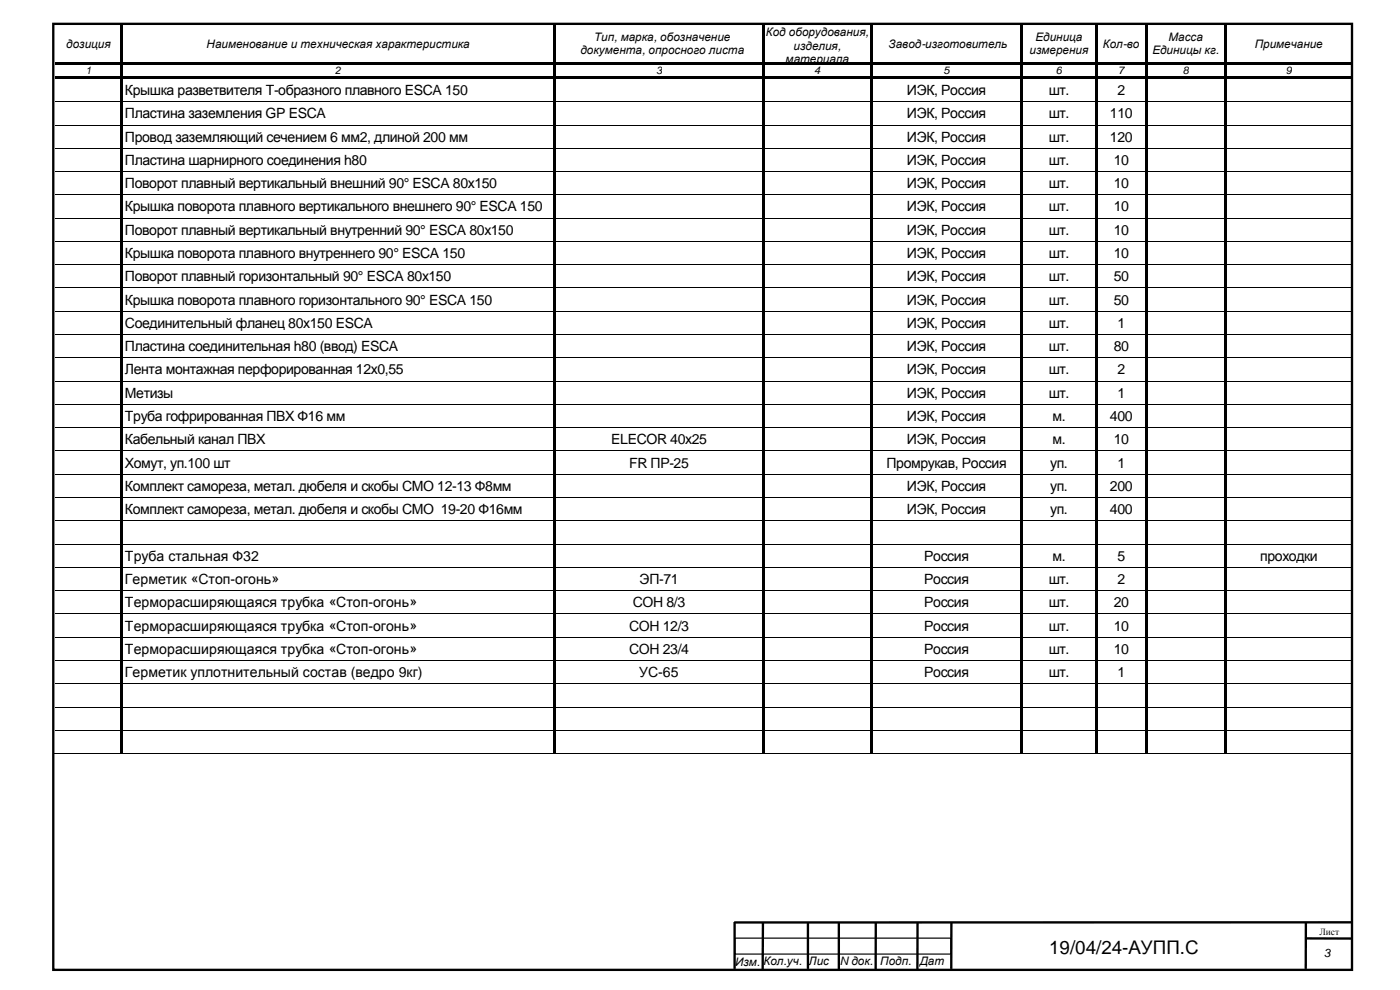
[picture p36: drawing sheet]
<svg xmlns="http://www.w3.org/2000/svg" width="420mm" height="297mm" viewBox="0 0 420 297" stroke-linecap="round" stroke-linejoin="round" font-family="sans-serif">
<defs><g id="words">
<text font-size="5.6" x="314.9" y="286.3">19/04/24-АУПП.С</text>
<g font-size="4.2">
<text x="37.5" y="28.5">Крышка разветвителя Т-образного плавного ESCA 150</text>
<text x="272.2" y="28.5">ИЭК, Россия</text>
<text x="314.7" y="28.5">шт.</text>
<text x="335.4" y="28.5">2</text>
<text x="37.5" y="35.5">Пластина заземления GP ESCA</text>
<text x="272.2" y="35.5">ИЭК, Россия</text>
<text x="314.7" y="35.5">шт.</text>
<text x="333.1" y="35.5">110</text>
<text x="37.5" y="42.5">Провод заземляющий сечением 6 мм2, длиной 200 мм</text>
<text x="272.2" y="42.5">ИЭК, Россия</text>
<text x="314.7" y="42.5">шт.</text>
<text x="333.1" y="42.5">120</text>
<text x="37.5" y="49.5">Пластина шарнирного соединения h80</text>
<text x="272.2" y="49.5">ИЭК, Россия</text>
<text x="314.7" y="49.5">шт.</text>
<text x="334.3" y="49.5">10</text>
<text x="37.5" y="56.5">Поворот плавный вертикальный внешний 90° ESCA 80х150</text>
<text x="272.2" y="56.5">ИЭК, Россия</text>
<text x="314.7" y="56.5">шт.</text>
<text x="334.3" y="56.5">10</text>
<text x="37.5" y="63.5">Крышка поворота плавного вертикального внешнего 90° ESCA 150</text>
<text x="272.2" y="63.5">ИЭК, Россия</text>
<text x="314.7" y="63.5">шт.</text>
<text x="334.3" y="63.5">10</text>
<text x="37.5" y="70.4">Поворот плавный вертикальный внутренний 90° ESCA 80х150</text>
<text x="272.2" y="70.4">ИЭК, Россия</text>
<text x="314.7" y="70.4">шт.</text>
<text x="334.3" y="70.4">10</text>
<text x="37.5" y="77.4">Крышка поворота плавного внутреннего 90° ESCA 150</text>
<text x="272.2" y="77.4">ИЭК, Россия</text>
<text x="314.7" y="77.4">шт.</text>
<text x="334.3" y="77.4">10</text>
<text x="37.5" y="84.4">Поворот плавный горизонтальный 90° ESCA 80х150</text>
<text x="272.2" y="84.4">ИЭК, Россия</text>
<text x="314.7" y="84.4">шт.</text>
<text x="334.3" y="84.4">50</text>
<text x="37.5" y="91.4">Крышка поворота плавного горизонтального 90° ESCA 150</text>
<text x="272.2" y="91.4">ИЭК, Россия</text>
<text x="314.7" y="91.4">шт.</text>
<text x="334.3" y="91.4">50</text>
<text x="37.5" y="98.4">Соединительный фланец 80х150 ESCA</text>
<text x="272.2" y="98.4">ИЭК, Россия</text>
<text x="314.7" y="98.4">шт.</text>
<text x="335.4" y="98.4">1</text>
<text x="37.5" y="105.4">Пластина соединительная h80 (ввод) ESCA</text>
<text x="272.2" y="105.4">ИЭК, Россия</text>
<text x="314.7" y="105.4">шт.</text>
<text x="334.3" y="105.4">80</text>
<text x="37.5" y="112.4">Лента монтажная перфорированная 12х0,55</text>
<text x="272.2" y="112.4">ИЭК, Россия</text>
<text x="314.7" y="112.4">шт.</text>
<text x="335.4" y="112.4">2</text>
<text x="37.5" y="119.3">Метизы</text>
<text x="272.2" y="119.3">ИЭК, Россия</text>
<text x="314.7" y="119.3">шт.</text>
<text x="335.4" y="119.3">1</text>
<text x="37.5" y="126.3">Труба гофрированная ПВХ Ф16 мм</text>
<text x="272.2" y="126.3">ИЭК, Россия</text>
<text x="315.9" y="126.3">м.</text>
<text x="333.1" y="126.3">400</text>
<text x="37.5" y="133.3">Кабельный канал ПВХ</text>
<text x="183.4" y="133.3">ELECOR 40х25</text>
<text x="272.2" y="133.3">ИЭК, Россия</text>
<text x="315.9" y="133.3">м.</text>
<text x="334.3" y="133.3">10</text>
<text x="37.5" y="140.3">Хомут, уп.100 шт</text>
<text x="188.8" y="140.3">FR ПР-25</text>
<text x="266.1" y="140.3">Промрукав, Россия</text>
<text x="315.2" y="140.3">уп.</text>
<text x="335.4" y="140.3">1</text>
<text x="37.5" y="147.3">Комплект самореза, метал. дюбеля и скобы СМО 12-13 Ф8мм</text>
<text x="272.2" y="147.3">ИЭК, Россия</text>
<text x="315.2" y="147.3">уп.</text>
<text x="333.1" y="147.3">200</text>
<text x="37.5" y="154.3">Комплект самореза, метал. дюбеля и скобы СМО 19-20 Ф16мм</text>
<text x="272.2" y="154.3">ИЭК, Россия</text>
<text x="315.2" y="154.3">уп.</text>
<text x="333.1" y="154.3">400</text>
<text x="37.5" y="168.2">Труба стальная Ф32</text>
<text x="277.4" y="168.2">Россия</text>
<text x="315.9" y="168.2">м.</text>
<text x="335.4" y="168.2">5</text>
<text x="378.2" y="168.2">проходки</text>
<text x="37.5" y="175.2">Герметик «Стоп-огонь»</text>
<text x="192" y="175.2">ЭП-71</text>
<text x="277.4" y="175.2">Россия</text>
<text x="314.7" y="175.2">шт.</text>
<text x="335.4" y="175.2">2</text>
<text x="37.5" y="182.2">Терморасширяющаяся трубка «Стоп-огонь»</text>
<text x="189.9" y="182.2">СОН 8/3</text>
<text x="277.4" y="182.2">Россия</text>
<text x="314.7" y="182.2">шт.</text>
<text x="334.3" y="182.2">20</text>
<text x="37.5" y="189.2">Терморасширяющаяся трубка «Стоп-огонь»</text>
<text x="188.8" y="189.2">СОН 12/3</text>
<text x="277.4" y="189.2">Россия</text>
<text x="314.7" y="189.2">шт.</text>
<text x="334.3" y="189.2">10</text>
<text x="37.5" y="196.2">Терморасширяющаяся трубка «Стоп-огонь»</text>
<text x="188.8" y="196.2">СОН 23/4</text>
<text x="277.4" y="196.2">Россия</text>
<text x="314.7" y="196.2">шт.</text>
<text x="334.3" y="196.2">10</text>
<text x="37.5" y="203.2">Герметик уплотнительный состав (ведро 9кг)</text>
<text x="191.8" y="203.2">УС-65</text>
<text x="277.4" y="203.2">Россия</text>
<text x="314.7" y="203.2">шт.</text>
<text x="335.4" y="203.2">1</text>
</g>
<g font-size="3.5">
<text x="229.8" y="10.8">Код оборудования,</text>
<text x="19.9" y="14.3">дозиция</text>
<text x="62" y="14.3">Наименование и техническая характеристика</text>
<text x="174.2" y="16.3">документа, опросного листа</text>
<text x="178.3" y="12.2">Тип, марка, обозначение</text>
<text x="238.2" y="14.9">изделия,</text>
<text x="266.7" y="14.3">Завод-изготовитель</text>
<text x="309" y="16.3">измерения</text>
<text x="310.8" y="12.2">Единица</text>
<text x="331" y="14.3">Кол-во</text>
<text x="345.9" y="16.3">Единицы кг.</text>
<text x="350.7" y="12.2">Масса</text>
<text x="376.6" y="14.3">Примечание</text>
<text x="235.8" y="18.9">материала</text>
<text x="397.3" y="287.2">3</text>
<text x="220.6" y="289.7">Изм. Кол.уч.</text>
<text x="242.7" y="289.6">Лис</text>
<text x="252" y="289.6">N док.</text>
<text x="264.2" y="289.6">Подп.</text>
<text x="276" y="289.6">Дат</text>
</g>
<g font-size="3.2">
<text x="25.6" y="22.3">1</text>
<text x="100.6" y="22.3">2</text>
<text x="196.9" y="22.3">3</text>
<text x="244.4" y="22.3">4</text>
<text x="283.1" y="22.3">5</text>
<text x="316.9" y="22.3">6</text>
<text x="335.6" y="22.3">7</text>
<text x="355" y="22.3">8</text>
<text x="385.9" y="22.3">9</text>
</g>
<text font-size="2.8" x="396" y="280.5">Лист</text>
</g></defs>
<path d="M16 7.2h389.8v283.8h-389.8z" fill="none" stroke="#000" stroke-width=".71"/>
<path d="M220.5 281.5h64.9v4.8h-64.9z" fill="none" stroke="#000" stroke-width=".35"/>
<path d="M220.5 276.6v14.1M229 276.6l-.1 14.4M242.5 276.8v13.9M251.7 276.6v14.3M262.8 276.8v14.1M275.4 276.9l-.1 14M285.5 276.6v14.1M391.9 276.8v13.9M405.6 276.7l-185.3 .1M391.9 281.6h14" fill="none" stroke="#000" stroke-width=".71" stroke-linecap="butt"/>
<g fill="#000">
<path d="M16.5 18.6h19.6v.7h-19.6zM36.1 7.5h.8v11.1h-.8zM36.1 18.6h.8v.8h-.8zM36.1 19.4h.8v3.5h-.8zM36.9 18.6h129.2v.7h-129.2zM166.1 7.5h.8v11.1h-.8zM166.1 18.6h.8v.8h-.8zM166.1 19.4h.8v3.5h-.8zM166.9 18.6h61.8v.7h-61.8zM228.7 7.5h.7v11.1h-.7zM228.7 18.6h.7v.8h-.7zM228.7 19.4h.7v3.5h-.7z"/>
<path d="M229.4 18.6h31.7v.7h-31.7zM261.1 7.5h.8v11.1h-.8zM261.1 18.6h.8v.8h-.8zM261.1 19.4h.8v3.5h-.8zM261.9 18.6h44.3v.7h-44.3zM306.2 7.5h.7v11.1h-.7zM306.2 18.6h.7v.8h-.7zM306.2 19.4h.7v3.5h-.7zM306.9 18.6h21.8v.7h-21.8zM328.7 7.5h.7v11.1h-.7zM328.7 18.6h.7v.8h-.7zM328.7 19.4h.7v3.5h-.7z"/>
<path d="M329.4 18.6h14.2v.7h-14.2zM343.6 7.5h.8v11.1h-.8zM343.6 18.6h.8v.8h-.8zM343.6 19.4h.8v3.5h-.8zM344.4 18.6h23v.7h-23zM367.4 7.5h.8v11.1h-.8zM367.4 18.6h.8v.8h-.8zM367.4 19.4h.8v3.5h-.8zM368.2 18.6h37.7v.7h-37.7zM16.5 22.9h19.6v.7h-19.6zM36.1 22.9h.8v.8h-.8zM36.1 23.7h.8v6.7h-.8z"/>
<path d="M36.1 30.4h.8v.2h-.8zM36.1 30.6h.8v6.8h-.8zM36.1 37.4h.8v.2h-.8zM36.1 37.6h.8v6.8h-.8zM36.9 22.9h129.2v.7h-129.2zM166.1 22.9h.8v.8h-.8zM166.1 23.7h.8v6.7h-.8zM166.1 30.4h.8v.2h-.8zM166.1 30.6h.8v6.8h-.8zM166.1 37.4h.8v.2h-.8zM166.1 37.6h.8v6.8h-.8zM166.9 22.9h61.8v.7h-61.8z"/>
<path d="M228.7 22.9h.7v.8h-.7zM228.7 23.7h.7v6.7h-.7zM228.7 30.4h.7v.2h-.7zM228.7 30.6h.7v6.8h-.7zM228.7 37.4h.7v.2h-.7zM228.7 37.6h.7v6.8h-.7zM229.4 22.9h31.7v.7h-31.7zM261.1 22.9h.8v.8h-.8zM261.1 23.7h.8v6.7h-.8zM261.1 30.4h.8v.2h-.8zM261.1 30.6h.8v6.8h-.8zM261.1 37.4h.8v.2h-.8z"/>
<path d="M261.1 37.6h.8v6.8h-.8zM261.9 22.9h44.3v.7h-44.3zM306.2 22.9h.7v.8h-.7zM306.2 23.7h.7v6.7h-.7zM306.2 30.4h.7v.2h-.7zM306.2 30.6h.7v6.8h-.7zM306.2 37.4h.7v.2h-.7zM306.2 37.6h.7v6.8h-.7zM306.9 22.9h21.8v.7h-21.8zM328.7 22.9h.7v.8h-.7zM328.7 23.7h.7v6.7h-.7zM328.7 30.4h.7v.2h-.7z"/>
<path d="M328.7 30.6h.7v6.8h-.7zM328.7 37.4h.7v.2h-.7zM328.7 37.6h.7v6.8h-.7zM329.4 22.9h14.2v.7h-14.2zM343.6 22.9h.8v.8h-.8zM343.6 23.7h.8v6.7h-.8zM343.6 30.4h.8v.2h-.8zM343.6 30.6h.8v6.8h-.8zM343.6 37.4h.8v.2h-.8zM343.6 37.6h.8v6.8h-.8zM344.4 22.9h23v.7h-23zM367.4 22.9h.8v.8h-.8z"/>
<path d="M367.4 23.7h.8v6.7h-.8zM367.4 30.4h.8v.2h-.8zM367.4 30.6h.8v6.8h-.8zM367.4 37.4h.8v.2h-.8zM367.4 37.6h.8v6.8h-.8zM368.2 22.9h37.7v.7h-37.7zM36.1 44.4h.8v.2h-.8zM36.1 44.6h.8v6.8h-.8zM36.1 51.4h.8v.2h-.8zM36.1 51.6h.8v6.7h-.8zM36.1 58.3h.8v.3h-.8zM36.1 58.6h.8v6.7h-.8z"/>
<path d="M166.1 44.4h.8v.2h-.8zM166.1 44.6h.8v6.8h-.8zM166.1 51.4h.8v.2h-.8zM166.1 51.6h.8v6.7h-.8zM166.1 58.3h.8v.3h-.8zM166.1 58.6h.8v6.7h-.8zM228.7 44.4h.7v.2h-.7zM228.7 44.6h.7v6.8h-.7zM228.7 51.4h.7v.2h-.7zM228.7 51.6h.7v6.7h-.7zM228.7 58.3h.7v.3h-.7zM228.7 58.6h.7v6.7h-.7z"/>
<path d="M261.1 44.4h.8v.2h-.8zM261.1 44.6h.8v6.8h-.8zM261.1 51.4h.8v.2h-.8zM261.1 51.6h.8v6.7h-.8zM261.1 58.3h.8v.3h-.8zM261.1 58.6h.8v6.7h-.8zM306.2 44.4h.7v.2h-.7zM306.2 44.6h.7v6.8h-.7zM306.2 51.4h.7v.2h-.7zM306.2 51.6h.7v6.7h-.7zM306.2 58.3h.7v.3h-.7zM306.2 58.6h.7v6.7h-.7z"/>
<path d="M328.7 44.4h.7v.2h-.7zM328.7 44.6h.7v6.8h-.7zM328.7 51.4h.7v.2h-.7zM328.7 51.6h.7v6.7h-.7zM328.7 58.3h.7v.3h-.7zM328.7 58.6h.7v6.7h-.7zM343.6 44.4h.8v.2h-.8zM343.6 44.6h.8v6.8h-.8zM343.6 51.4h.8v.2h-.8zM343.6 51.6h.8v6.7h-.8zM343.6 58.3h.8v.3h-.8zM343.6 58.6h.8v6.7h-.8z"/>
<path d="M367.4 44.4h.8v.2h-.8zM367.4 44.6h.8v6.8h-.8zM367.4 51.4h.8v.2h-.8zM367.4 51.6h.8v6.7h-.8zM367.4 58.3h.8v.3h-.8zM367.4 58.6h.8v6.7h-.8zM36.1 65.3h.8v.3h-.8zM36.1 65.6h.8v6.7h-.8zM36.1 72.3h.8v.3h-.8zM36.1 72.6h.8v6.7h-.8zM36.1 79.3h.8v.2h-.8zM36.1 79.5h.8v6.8h-.8z"/>
<path d="M166.1 65.3h.8v.3h-.8zM166.1 65.6h.8v6.7h-.8zM166.1 72.3h.8v.3h-.8zM166.1 72.6h.8v6.7h-.8zM166.1 79.3h.8v.2h-.8zM166.1 79.5h.8v6.8h-.8zM228.7 65.3h.7v.3h-.7zM228.7 65.6h.7v6.7h-.7zM228.7 72.3h.7v.3h-.7zM228.7 72.6h.7v6.7h-.7zM228.7 79.3h.7v.2h-.7zM228.7 79.5h.7v6.8h-.7z"/>
<path d="M261.1 65.3h.8v.3h-.8zM261.1 65.6h.8v6.7h-.8zM261.1 72.3h.8v.3h-.8zM261.1 72.6h.8v6.7h-.8zM261.1 79.3h.8v.2h-.8zM261.1 79.5h.8v6.8h-.8zM306.2 65.3h.7v.3h-.7zM306.2 65.6h.7v6.7h-.7zM306.2 72.3h.7v.3h-.7zM306.2 72.6h.7v6.7h-.7zM306.2 79.3h.7v.2h-.7zM306.2 79.5h.7v6.8h-.7z"/>
<path d="M328.7 65.3h.7v.3h-.7zM328.7 65.6h.7v6.7h-.7zM328.7 72.3h.7v.3h-.7zM328.7 72.6h.7v6.7h-.7zM328.7 79.3h.7v.2h-.7zM328.7 79.5h.7v6.8h-.7zM343.6 65.3h.8v.3h-.8zM343.6 65.6h.8v6.7h-.8zM343.6 72.3h.8v.3h-.8zM343.6 72.6h.8v6.7h-.8zM343.6 79.3h.8v.2h-.8zM343.6 79.5h.8v6.8h-.8z"/>
<path d="M367.4 65.3h.8v.3h-.8zM367.4 65.6h.8v6.7h-.8zM367.4 72.3h.8v.3h-.8zM367.4 72.6h.8v6.7h-.8zM367.4 79.3h.8v.2h-.8zM367.4 79.5h.8v6.8h-.8zM36.1 86.3h.8v.2h-.8zM36.1 86.5h.8v6.8h-.8zM36.1 93.3h.8v.2h-.8zM36.1 93.5h.8v6.7h-.8zM166.1 86.3h.8v.2h-.8zM166.1 86.5h.8v6.8h-.8z"/>
<path d="M166.1 93.3h.8v.2h-.8zM166.1 93.5h.8v6.7h-.8zM228.7 86.3h.7v.2h-.7zM228.7 86.5h.7v6.8h-.7zM228.7 93.3h.7v.2h-.7zM228.7 93.5h.7v6.7h-.7zM261.1 86.3h.8v.2h-.8zM261.1 86.5h.8v6.8h-.8zM261.1 93.3h.8v.2h-.8zM261.1 93.5h.8v6.7h-.8zM306.2 86.3h.7v.2h-.7zM306.2 86.5h.7v6.8h-.7z"/>
<path d="M306.2 93.3h.7v.2h-.7zM306.2 93.5h.7v6.7h-.7zM328.7 86.3h.7v.2h-.7zM328.7 86.5h.7v6.8h-.7zM328.7 93.3h.7v.2h-.7zM328.7 93.5h.7v6.7h-.7zM343.6 86.3h.8v.2h-.8zM343.6 86.5h.8v6.8h-.8zM343.6 93.3h.8v.2h-.8zM343.6 93.5h.8v6.7h-.8zM367.4 86.3h.8v.2h-.8zM367.4 86.5h.8v6.8h-.8z"/>
<path d="M367.4 93.3h.8v.2h-.8zM367.4 93.5h.8v6.7h-.8zM36.1 100.2h.8v.3h-.8zM36.1 100.5h.8v6.7h-.8zM36.1 107.2h.8v.3h-.8zM36.1 107.5h.8v6.7h-.8zM36.1 114.2h.8v.3h-.8zM36.1 114.5h.8v6.7h-.8zM166.1 100.2h.8v.3h-.8zM166.1 100.5h.8v6.7h-.8zM166.1 107.2h.8v.3h-.8zM166.1 107.5h.8v6.7h-.8z"/>
<path d="M166.1 114.2h.8v.3h-.8zM166.1 114.5h.8v6.7h-.8zM228.7 100.2h.7v.3h-.7zM228.7 100.5h.7v6.7h-.7zM228.7 107.2h.7v.3h-.7zM228.7 107.5h.7v6.7h-.7zM228.7 114.2h.7v.3h-.7zM228.7 114.5h.7v6.7h-.7zM261.1 100.2h.8v.3h-.8zM261.1 100.5h.8v6.7h-.8zM261.1 107.2h.8v.3h-.8zM261.1 107.5h.8v6.7h-.8z"/>
<path d="M261.1 114.2h.8v.3h-.8zM261.1 114.5h.8v6.7h-.8zM306.2 100.2h.7v.3h-.7zM306.2 100.5h.7v6.7h-.7zM306.2 107.2h.7v.3h-.7zM306.2 107.5h.7v6.7h-.7zM306.2 114.2h.7v.3h-.7zM306.2 114.5h.7v6.7h-.7zM328.7 100.2h.7v.3h-.7zM328.7 100.5h.7v6.7h-.7zM328.7 107.2h.7v.3h-.7zM328.7 107.5h.7v6.7h-.7z"/>
<path d="M328.7 114.2h.7v.3h-.7zM328.7 114.5h.7v6.7h-.7zM343.6 100.2h.8v.3h-.8zM343.6 100.5h.8v6.7h-.8zM343.6 107.2h.8v.3h-.8zM343.6 107.5h.8v6.7h-.8zM343.6 114.2h.8v.3h-.8zM343.6 114.5h.8v6.7h-.8zM367.4 100.2h.8v.3h-.8zM367.4 100.5h.8v6.7h-.8zM367.4 107.2h.8v.3h-.8zM367.4 107.5h.8v6.7h-.8z"/>
<path d="M367.4 114.2h.8v.3h-.8zM367.4 114.5h.8v6.7h-.8zM36.1 121.2h.8v.3h-.8zM36.1 121.5h.8v6.7h-.8zM36.1 128.2h.8v.2h-.8zM36.1 128.4h.8v6.8h-.8zM36.1 135.2h.8v.2h-.8zM36.1 135.4h.8v6.8h-.8zM166.1 121.2h.8v.3h-.8zM166.1 121.5h.8v6.7h-.8zM166.1 128.2h.8v.2h-.8zM166.1 128.4h.8v6.8h-.8z"/>
<path d="M166.1 135.2h.8v.2h-.8zM166.1 135.4h.8v6.8h-.8zM228.7 121.2h.7v.3h-.7zM228.7 121.5h.7v6.7h-.7zM228.7 128.2h.7v.2h-.7zM228.7 128.4h.7v6.8h-.7zM228.7 135.2h.7v.2h-.7zM228.7 135.4h.7v6.8h-.7zM261.1 121.2h.8v.3h-.8zM261.1 121.5h.8v6.7h-.8zM261.1 128.2h.8v.2h-.8zM261.1 128.4h.8v6.8h-.8z"/>
<path d="M261.1 135.2h.8v.2h-.8zM261.1 135.4h.8v6.8h-.8zM306.2 121.2h.7v.3h-.7zM306.2 121.5h.7v6.7h-.7zM306.2 128.2h.7v.2h-.7zM306.2 128.4h.7v6.8h-.7zM306.2 135.2h.7v.2h-.7zM306.2 135.4h.7v6.8h-.7zM328.7 121.2h.7v.3h-.7zM328.7 121.5h.7v6.7h-.7zM328.7 128.2h.7v.2h-.7zM328.7 128.4h.7v6.8h-.7z"/>
<path d="M328.7 135.2h.7v.2h-.7zM328.7 135.4h.7v6.8h-.7zM343.6 121.2h.8v.3h-.8zM343.6 121.5h.8v6.7h-.8zM343.6 128.2h.8v.2h-.8zM343.6 128.4h.8v6.8h-.8zM343.6 135.2h.8v.2h-.8zM343.6 135.4h.8v6.8h-.8zM367.4 121.2h.8v.3h-.8zM367.4 121.5h.8v6.7h-.8zM367.4 128.2h.8v.2h-.8zM367.4 128.4h.8v6.8h-.8z"/>
<path d="M367.4 135.2h.8v.2h-.8zM367.4 135.4h.8v6.8h-.8zM36.1 142.2h.8v.2h-.8zM36.1 142.4h.8v6.7h-.8zM36.1 149.1h.8v.3h-.8zM36.1 149.4h.8v6.7h-.8zM36.1 156.1h.8v.3h-.8zM36.1 156.4h.8v6.7h-.8zM166.1 142.2h.8v.2h-.8zM166.1 142.4h.8v6.7h-.8zM166.1 149.1h.8v.3h-.8zM166.1 149.4h.8v6.7h-.8z"/>
<path d="M166.1 156.1h.8v.3h-.8zM166.1 156.4h.8v6.7h-.8zM228.7 142.2h.7v.2h-.7zM228.7 142.4h.7v6.7h-.7zM228.7 149.1h.7v.3h-.7zM228.7 149.4h.7v6.7h-.7zM228.7 156.1h.7v.3h-.7zM228.7 156.4h.7v6.7h-.7zM261.1 142.2h.8v.2h-.8zM261.1 142.4h.8v6.7h-.8zM261.1 149.1h.8v.3h-.8zM261.1 149.4h.8v6.7h-.8z"/>
<path d="M261.1 156.1h.8v.3h-.8zM261.1 156.4h.8v6.7h-.8zM306.2 142.2h.7v.2h-.7zM306.2 142.4h.7v6.7h-.7zM306.2 149.1h.7v.3h-.7zM306.2 149.4h.7v6.7h-.7zM306.2 156.1h.7v.3h-.7zM306.2 156.4h.7v6.7h-.7zM328.7 142.2h.7v.2h-.7zM328.7 142.4h.7v6.7h-.7zM328.7 149.1h.7v.3h-.7zM328.7 149.4h.7v6.7h-.7z"/>
<path d="M328.7 156.1h.7v.3h-.7zM328.7 156.4h.7v6.7h-.7zM343.6 142.2h.8v.2h-.8zM343.6 142.4h.8v6.7h-.8zM343.6 149.1h.8v.3h-.8zM343.6 149.4h.8v6.7h-.8zM343.6 156.1h.8v.3h-.8zM343.6 156.4h.8v6.7h-.8zM367.4 142.2h.8v.2h-.8zM367.4 142.4h.8v6.7h-.8zM367.4 149.1h.8v.3h-.8zM367.4 149.4h.8v6.7h-.8z"/>
<path d="M367.4 156.1h.8v.3h-.8zM367.4 156.4h.8v6.7h-.8zM36.1 163.1h.8v.3h-.8zM36.1 163.4h.8v6.7h-.8zM36.1 170.1h.8v.2h-.8zM36.1 170.3h.8v6.8h-.8zM36.1 177.1h.8v.2h-.8zM36.1 177.3h.8v6.8h-.8zM166.1 163.1h.8v.3h-.8zM166.1 163.4h.8v6.7h-.8zM166.1 170.1h.8v.2h-.8zM166.1 170.3h.8v6.8h-.8z"/>
<path d="M166.1 177.1h.8v.2h-.8zM166.1 177.3h.8v6.8h-.8zM228.7 163.1h.7v.3h-.7zM228.7 163.4h.7v6.7h-.7zM228.7 170.1h.7v.2h-.7zM228.7 170.3h.7v6.8h-.7zM228.7 177.1h.7v.2h-.7zM228.7 177.3h.7v6.8h-.7zM261.1 163.1h.8v.3h-.8zM261.1 163.4h.8v6.7h-.8zM261.1 170.1h.8v.2h-.8zM261.1 170.3h.8v6.8h-.8z"/>
<path d="M261.1 177.1h.8v.2h-.8zM261.1 177.3h.8v6.8h-.8zM306.2 163.1h.7v.3h-.7zM306.2 163.4h.7v6.7h-.7zM306.2 170.1h.7v.2h-.7zM306.2 170.3h.7v6.8h-.7zM306.2 177.1h.7v.2h-.7zM306.2 177.3h.7v6.8h-.7zM328.7 163.1h.7v.3h-.7zM328.7 163.4h.7v6.7h-.7zM328.7 170.1h.7v.2h-.7zM328.7 170.3h.7v6.8h-.7z"/>
<path d="M328.7 177.1h.7v.2h-.7zM328.7 177.3h.7v6.8h-.7zM343.6 163.1h.8v.3h-.8zM343.6 163.4h.8v6.7h-.8zM343.6 170.1h.8v.2h-.8zM343.6 170.3h.8v6.8h-.8zM343.6 177.1h.8v.2h-.8zM343.6 177.3h.8v6.8h-.8zM367.4 163.1h.8v.3h-.8zM367.4 163.4h.8v6.7h-.8zM367.4 170.1h.8v.2h-.8zM367.4 170.3h.8v6.8h-.8z"/>
<path d="M367.4 177.1h.8v.2h-.8zM367.4 177.3h.8v6.8h-.8zM36.1 184.1h.8v.2h-.8zM36.1 184.3h.8v6.8h-.8zM36.1 191.1h.8v.2h-.8zM36.1 191.3h.8v6.7h-.8zM36.1 198h.8v.3h-.8zM36.1 198.3h.8v6.7h-.8zM166.1 184.1h.8v.2h-.8zM166.1 184.3h.8v6.8h-.8zM166.1 191.1h.8v.2h-.8zM166.1 191.3h.8v6.7h-.8z"/>
<path d="M166.1 198h.8v.3h-.8zM166.1 198.3h.8v6.7h-.8zM228.7 184.1h.7v.2h-.7zM228.7 184.3h.7v6.8h-.7zM228.7 191.1h.7v.2h-.7zM228.7 191.3h.7v6.7h-.7zM228.7 198h.7v.3h-.7zM228.7 198.3h.7v6.7h-.7zM261.1 184.1h.8v.2h-.8zM261.1 184.3h.8v6.8h-.8zM261.1 191.1h.8v.2h-.8zM261.1 191.3h.8v6.7h-.8z"/>
<path d="M261.1 198h.8v.3h-.8zM261.1 198.3h.8v6.7h-.8zM306.2 184.1h.7v.2h-.7zM306.2 184.3h.7v6.8h-.7zM306.2 191.1h.7v.2h-.7zM306.2 191.3h.7v6.7h-.7zM306.2 198h.7v.3h-.7zM306.2 198.3h.7v6.7h-.7zM328.7 184.1h.7v.2h-.7zM328.7 184.3h.7v6.8h-.7zM328.7 191.1h.7v.2h-.7zM328.7 191.3h.7v6.7h-.7z"/>
<path d="M328.7 198h.7v.3h-.7zM328.7 198.3h.7v6.7h-.7zM343.6 184.1h.8v.2h-.8zM343.6 184.3h.8v6.8h-.8zM343.6 191.1h.8v.2h-.8zM343.6 191.3h.8v6.7h-.8zM343.6 198h.8v.3h-.8zM343.6 198.3h.8v6.7h-.8zM367.4 184.1h.8v.2h-.8zM367.4 184.3h.8v6.8h-.8zM367.4 191.1h.8v.2h-.8zM367.4 191.3h.8v6.7h-.8z"/>
<path d="M367.4 198h.8v.3h-.8zM367.4 198.3h.8v6.7h-.8zM36.1 205h.8v.3h-.8zM36.1 205.3h.8v6.7h-.8zM36.1 212h.8v.3h-.8zM36.1 212.3h.8v6.7h-.8zM36.1 219h.8v.2h-.8zM36.1 219.2h.8v6.8h-.8zM166.1 205h.8v.3h-.8zM166.1 205.3h.8v6.7h-.8zM166.1 212h.8v.3h-.8zM166.1 212.3h.8v6.7h-.8z"/>
<path d="M166.1 219h.8v.2h-.8zM166.1 219.2h.8v6.8h-.8zM228.7 205h.7v.3h-.7zM228.7 205.3h.7v6.7h-.7zM228.7 212h.7v.3h-.7zM228.7 212.3h.7v6.7h-.7zM228.7 219h.7v.2h-.7zM228.7 219.2h.7v6.8h-.7zM261.1 205h.8v.3h-.8zM261.1 205.3h.8v6.7h-.8zM261.1 212h.8v.3h-.8zM261.1 212.3h.8v6.7h-.8z"/>
<path d="M261.1 219h.8v.2h-.8zM261.1 219.2h.8v6.8h-.8zM306.2 205h.7v.3h-.7zM306.2 205.3h.7v6.7h-.7zM306.2 212h.7v.3h-.7zM306.2 212.3h.7v6.7h-.7zM306.2 219h.7v.2h-.7zM306.2 219.2h.7v6.8h-.7zM328.7 205h.7v.3h-.7zM328.7 205.3h.7v6.7h-.7zM328.7 212h.7v.3h-.7zM328.7 212.3h.7v6.7h-.7z"/>
<path d="M328.7 219h.7v.2h-.7zM328.7 219.2h.7v6.8h-.7zM343.6 205h.8v.3h-.8zM343.6 205.3h.8v6.7h-.8zM343.6 212h.8v.3h-.8zM343.6 212.3h.8v6.7h-.8zM343.6 219h.8v.2h-.8zM343.6 219.2h.8v6.8h-.8zM367.4 205h.8v.3h-.8zM367.4 205.3h.8v6.7h-.8zM367.4 212h.8v.3h-.8zM367.4 212.3h.8v6.7h-.8z"/>
<path d="M367.4 219h.8v.2h-.8zM367.4 219.2h.8v6.8h-.8zM36.1 226h.3v.2h-.3zM166.1 226h.3v.2h-.3zM228.7 226h.2v.2h-.2zM261.1 226h.3v.2h-.3zM306.2 226h.2v.2h-.2zM328.7 226h.2v.2h-.2zM343.6 226h.3v.2h-.3zM367.4 226h.3v.2h-.3z"/>
</g>
<g fill="none" stroke="#000" stroke-width=".3">
<path d="M16.5 30.5h19.6M16.5 37.5h19.6M36.9 30.5h129.2M36.9 37.5h129.2M166.9 30.5h61.8M166.9 37.5h61.8M229.4 30.5h31.7M229.4 37.5h31.7M261.9 30.5h44.3M261.9 37.5h44.3M306.9 30.5h21.8M306.9 37.5h21.8"/>
<path d="M329.4 30.5h14.2M329.4 37.5h14.2M344.4 30.5h23M344.4 37.5h23M368.2 30.5h37.7M368.2 37.5h37.7M16.5 44.5h19.6M16.5 51.5h19.6M16.5 58.5h19.6M36.9 44.5h129.2M36.9 51.5h129.2M36.9 58.5h129.2"/>
<path d="M166.9 44.5h61.8M166.9 51.5h61.8M166.9 58.5h61.8M229.4 44.5h31.7M229.4 51.5h31.7M229.4 58.5h31.7M261.9 44.5h44.3M261.9 51.5h44.3M261.9 58.5h44.3M306.9 44.5h21.8M306.9 51.5h21.8M306.9 58.5h21.8"/>
<path d="M329.4 44.5h14.2M329.4 51.5h14.2M329.4 58.5h14.2M344.4 44.5h23M344.4 51.5h23M344.4 58.5h23M368.2 44.5h37.7M368.2 51.5h37.7M368.2 58.5h37.7M16.5 65.4h19.6M16.5 72.4h19.6M16.5 79.4h19.6"/>
<path d="M36.9 65.4h129.2M36.9 72.4h129.2M36.9 79.4h129.2M166.9 65.4h61.8M166.9 72.4h61.8M166.9 79.4h61.8M229.4 65.4h31.7M229.4 72.4h31.7M229.4 79.4h31.7M261.9 65.4h44.3M261.9 72.4h44.3M261.9 79.4h44.3"/>
<path d="M306.9 65.4h21.8M306.9 72.4h21.8M306.9 79.4h21.8M329.4 65.4h14.2M329.4 72.4h14.2M329.4 79.4h14.2M344.4 65.4h23M344.4 72.4h23M344.4 79.4h23M368.2 65.4h37.7M368.2 72.4h37.7M368.2 79.4h37.7"/>
<path d="M16.5 86.4h19.6M16.5 93.4h19.6M36.9 86.4h129.2M36.9 93.4h129.2M166.9 86.4h61.8M166.9 93.4h61.8M229.4 86.4h31.7M229.4 93.4h31.7M261.9 86.4h44.3M261.9 93.4h44.3M306.9 86.4h21.8M306.9 93.4h21.8"/>
<path d="M329.4 86.4h14.2M329.4 93.4h14.2M344.4 86.4h23M344.4 93.4h23M368.2 86.4h37.7M368.2 93.4h37.7M16.5 100.4h19.6M16.5 107.4h19.6M16.5 114.3h19.6M36.9 100.4h129.2M36.9 107.4h129.2M36.9 114.3h129.2"/>
<path d="M166.9 100.4h61.8M166.9 107.4h61.8M166.9 114.3h61.8M229.4 100.4h31.7M229.4 107.4h31.7M229.4 114.3h31.7M261.9 100.4h44.3M261.9 107.4h44.3M261.9 114.3h44.3M306.9 100.4h21.8M306.9 107.4h21.8M306.9 114.3h21.8"/>
<path d="M329.4 100.4h14.2M329.4 107.4h14.2M329.4 114.3h14.2M344.4 100.4h23M344.4 107.4h23M344.4 114.3h23M368.2 100.4h37.7M368.2 107.4h37.7M368.2 114.3h37.7M16.5 121.3h19.6M16.5 128.3h19.6M16.5 135.3h19.6"/>
<path d="M36.9 121.3h129.2M36.9 128.3h129.2M36.9 135.3h129.2M166.9 121.3h61.8M166.9 128.3h61.8M166.9 135.3h61.8M229.4 121.3h31.7M229.4 128.3h31.7M229.4 135.3h31.7M261.9 121.3h44.3M261.9 128.3h44.3M261.9 135.3h44.3"/>
<path d="M306.9 121.3h21.8M306.9 128.3h21.8M306.9 135.3h21.8M329.4 121.3h14.2M329.4 128.3h14.2M329.4 135.3h14.2M344.4 121.3h23M344.4 128.3h23M344.4 135.3h23M368.2 121.3h37.7M368.2 128.3h37.7M368.2 135.3h37.7"/>
<path d="M16.5 142.3h19.6M16.5 149.3h19.6M16.5 156.3h19.6M36.9 142.3h129.2M36.9 149.3h129.2M36.9 156.3h129.2M166.9 142.3h61.8M166.9 149.3h61.8M166.9 156.3h61.8M229.4 142.3h31.7M229.4 149.3h31.7M229.4 156.3h31.7"/>
<path d="M261.9 142.3h44.3M261.9 149.3h44.3M261.9 156.3h44.3M306.9 142.3h21.8M306.9 149.3h21.8M306.9 156.3h21.8M329.4 142.3h14.2M329.4 149.3h14.2M329.4 156.3h14.2M344.4 142.3h23M344.4 149.3h23M344.4 156.3h23"/>
<path d="M368.2 142.3h37.7M368.2 149.3h37.7M368.2 156.3h37.7M16.5 163.2h19.6M16.5 170.2h19.6M16.5 177.2h19.6M36.9 163.2h129.2M36.9 170.2h129.2M36.9 177.2h129.2M166.9 163.2h61.8M166.9 170.2h61.8M166.9 177.2h61.8"/>
<path d="M229.4 163.2h31.7M229.4 170.2h31.7M229.4 177.2h31.7M261.9 163.2h44.3M261.9 170.2h44.3M261.9 177.2h44.3M306.9 163.2h21.8M306.9 170.2h21.8M306.9 177.2h21.8M329.4 163.2h14.2M329.4 170.2h14.2M329.4 177.2h14.2"/>
<path d="M344.4 163.2h23M344.4 170.2h23M344.4 177.2h23M368.2 163.2h37.7M368.2 170.2h37.7M368.2 177.2h37.7M16.5 184.2h19.6M16.5 191.2h19.6M16.5 198.2h19.6M36.9 184.2h129.2M36.9 191.2h129.2M36.9 198.2h129.2"/>
<path d="M166.9 184.2h61.8M166.9 191.2h61.8M166.9 198.2h61.8M229.4 184.2h31.7M229.4 191.2h31.7M229.4 198.2h31.7M261.9 184.2h44.3M261.9 191.2h44.3M261.9 198.2h44.3M306.9 184.2h21.8M306.9 191.2h21.8M306.9 198.2h21.8"/>
<path d="M329.4 184.2h14.2M329.4 191.2h14.2M329.4 198.2h14.2M344.4 184.2h23M344.4 191.2h23M344.4 198.2h23M368.2 184.2h37.7M368.2 191.2h37.7M368.2 198.2h37.7M16.5 205.1h19.6M16.5 212.1h19.6M16.5 219.1h19.6"/>
<path d="M36.9 205.1h129.2M36.9 212.1h129.2M36.9 219.1h129.2M166.9 205.1h61.8M166.9 212.1h61.8M166.9 219.1h61.8M229.4 205.1h31.7M229.4 212.1h31.7M229.4 219.1h31.7M261.9 205.1h44.3M261.9 212.1h44.3M261.9 219.1h44.3"/>
<path d="M306.9 205.1h21.8M306.9 212.1h21.8M306.9 219.1h21.8M329.4 205.1h14.2M329.4 212.1h14.2M329.4 219.1h14.2M344.4 205.1h23M344.4 212.1h23M344.4 219.1h23M368.2 205.1h37.7M368.2 212.1h37.7M368.2 219.1h37.7"/>
<path d="M16.3 226.1h19.8M36.4 226.1h129.7M166.4 226.1h62.3M228.9 226.1h32.2M261.4 226.1h44.8M306.4 226.1h22.3M328.9 226.1h14.7M343.9 226.1h23.5M367.7 226.1h38.2"/>
</g>
<use href="#words"/>
</svg>
